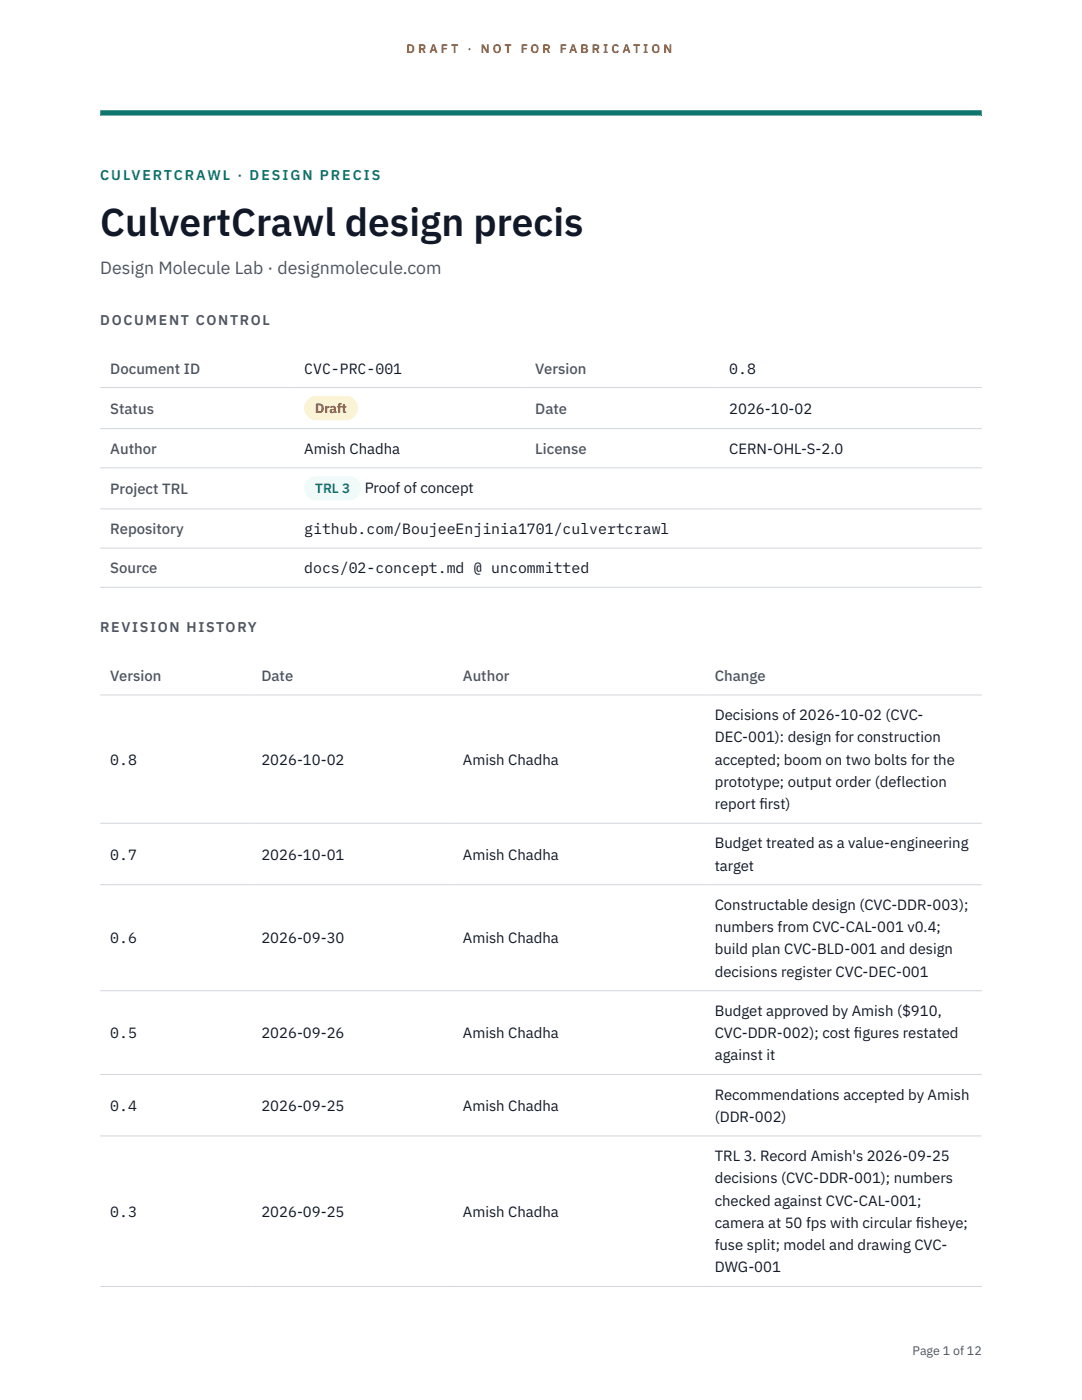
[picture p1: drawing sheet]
<svg xmlns="http://www.w3.org/2000/svg" width="216mm" height="279mm" viewBox="0 0 216 279" stroke-linecap="round" stroke-linejoin="round" font-family="sans-serif">
<defs><g id="words">
<text font-size="7.8" fill="#111827" x="20" y="47.1">CulvertCrawl design precis</text>
<text font-size="3.5" fill="#4b5563" x="20" y="54.6">Design Molecule Lab · designmolecule.com</text>
<g font-size="3" fill="#4b5563">
<text x="22" y="74.5">Document ID</text>
<text x="106.8" y="74.5">Version</text>
<text x="22" y="82.6">Status</text>
<text x="106.8" y="82.6">Date</text>
<text x="22" y="90.6">Author</text>
<text x="106.8" y="90.6">License</text>
<text x="22" y="98.6">Project TRL</text>
<text x="22" y="106.6">Repository</text>
<text x="22" y="114.4">Source</text>
<text x="22" y="135.9">Version</text>
<text x="52.2" y="135.9">Date</text>
<text x="92.4" y="135.9">Author</text>
<text x="142.6" y="135.9">Change</text>
</g>
<g font-size="3" fill="#111827">
<text x="60.7" y="74.5">CVC-PRC-001</text>
<text x="145.5" y="74.5">0.8</text>
<text x="145.5" y="82.6">2026-10-02</text>
<text x="60.7" y="90.6">Amish Chadha</text>
<text x="145.5" y="90.6">CERN-OHL-S-2.0</text>
<text x="72.8" y="98.5">Proof of concept</text>
<text x="60.7" y="106.6">github.com/BoujeeEnjinia1701/culvertcrawl</text>
<text x="60.7" y="114.4">docs/02-concept.md @ uncommitted</text>
<text x="142.6" y="143.7">Decisions of 2026-10-02 (CVC-</text>
<text x="142.6" y="148.2">DEC-001): design for construction</text>
<text x="22" y="152.6">0.8</text>
<text x="52.2" y="152.6">2026-10-02</text>
<text x="92.4" y="152.6">Amish Chadha</text>
<text x="142.6" y="152.6">accepted; boom on two bolts for the</text>
<text x="142.6" y="157.1">prototype; output order (deflection</text>
<text x="142.6" y="161.5">report f</text>
<text x="151.5" y="161.5">irst)</text>
<text x="22" y="171.5">0.7</text>
<text x="52.2" y="171.5">2026-10-01</text>
<text x="92.4" y="171.5">Amish Chadha</text>
<text x="142.6" y="169.3">Budget treated as a value-engineering</text>
<text x="142.6" y="173.8">target</text>
<text x="142.6" y="181.6">Constructable design (CVC-DDR-003);</text>
<text x="22" y="188.3">0.6</text>
<text x="52.2" y="188.3">2026-09-30</text>
<text x="92.4" y="188.3">Amish Chadha</text>
<text x="142.6" y="186">numbers from CVC-CAL-001 v0.4;</text>
<text x="142.6" y="190.5">build plan CVC-BLD-001 and design</text>
<text x="142.6" y="194.9">decisions register CVC-DEC-001</text>
<text x="142.6" y="202.7">Budget approved by Amish ($910,</text>
<text x="22" y="207.2">0.5</text>
<text x="52.2" y="207.2">2026-09-26</text>
<text x="92.4" y="207.2">Amish Chadha</text>
<text x="142.6" y="207.2">CVC-DDR-002); cost f</text>
<text x="170.4" y="207.2">igures restated</text>
<text x="142.6" y="211.6">against it</text>
<text x="22" y="221.7">0.4</text>
<text x="52.2" y="221.7">2026-09-25</text>
<text x="92.4" y="221.7">Amish Chadha</text>
<text x="142.6" y="219.5">Recommendations accepted by Amish</text>
<text x="142.6" y="223.9">(DDR-002)</text>
<text x="142.6" y="231.7">TRL 3. Record Amish's 2026-09-25</text>
<text x="142.6" y="236.2">decisions (CVC-DDR-001); numbers</text>
<text x="22" y="242.8">0.3</text>
<text x="52.2" y="242.8">2026-09-25</text>
<text x="92.4" y="242.8">Amish Chadha</text>
<text x="142.6" y="240.6">checked against CVC-CAL-001;</text>
<text x="142.6" y="245.1">camera at 50 fps with circular f</text>
<text x="182.8" y="245.1">isheye;</text>
<text x="142.6" y="249.5">fuse split; model and drawing CVC-</text>
<text x="142.6" y="253.9">DWG-001</text>
</g>
<text font-size="2.8" fill="#0f766e" x="20" y="36">CULVERTCRAWL · DESIGN PRECIS</text>
<g font-size="2.8" fill="#4b5563">
<text x="20" y="64.8">DOCUMENT CONTROL</text>
<text x="20" y="126.2">REVISION HISTORY</text>
</g>
<text font-size="2.7" fill="#92400e" x="62.9" y="82.5">Draft</text>
<text font-size="2.7" fill="#0f766e" x="62.9" y="98.5">TRL 3</text>
<g font-size="2.5" fill="#b45309">
<text x="81.1" y="10.5">D R A F T</text>
<text x="93.3" y="10.5">·</text>
<text x="95.9" y="10.5">N O T</text>
<text x="103.9" y="10.5">F O R</text>
<text x="111.7" y="10.5">F A B R I C A T I O N</text>
</g>
<text font-size="2.5" fill="#4b5563" x="182.1" y="270.3">Page 1 of 12</text>
</g></defs>
<path d="M20 23.1h175.9zM20 22h175.9v1.1h-175.9z" fill-rule="evenodd" fill="#0f766e"/>
<g fill="none" stroke="#d1d5db" stroke-width=".2">
<path d="M20 77.3h175.9M20 85.5h175.9M20 93.4h175.9M20 101.6h175.9M20 109.4h175.9M20 117.2h175.9M20 138.7h175.9M20 164.3h175.9M20 176.6h175.9M20 197.7h175.9M20 214.4h175.9M20 226.7h175.9"/>
<path d="M20 256.7h175.9"/>
</g>
<path d="M60.7 79h10.7v4.9h-10.7z" fill="#fef3c7"/>
<path d="M60.7 95.1h11.4v4.8h-11.4z" fill="#f0fdfa"/>
<use href="#words"/>
</svg>
